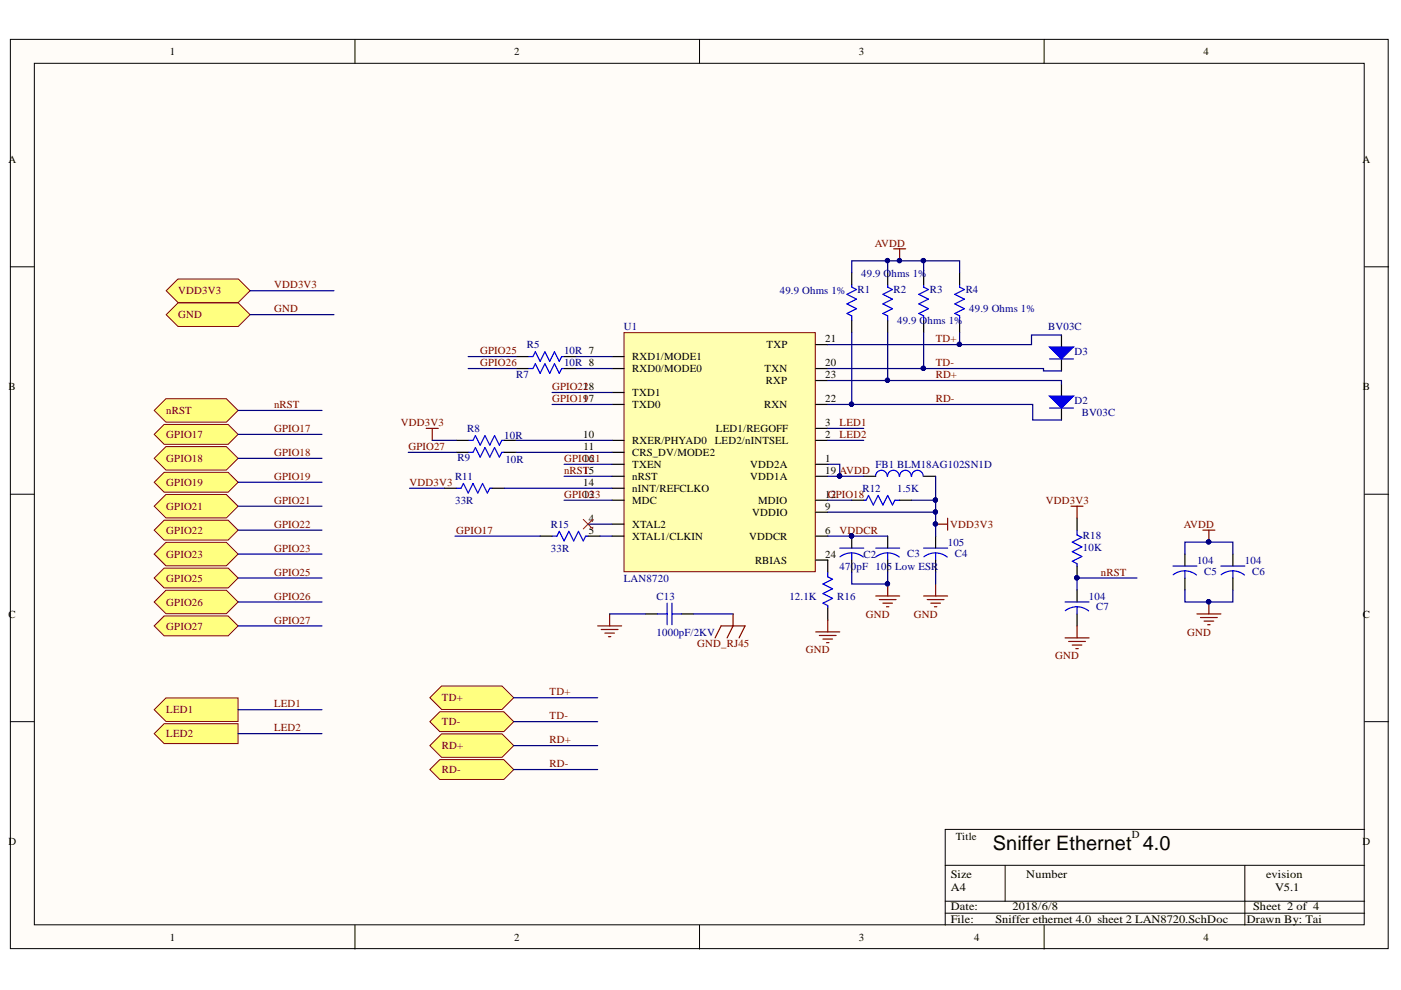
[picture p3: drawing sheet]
<svg xmlns="http://www.w3.org/2000/svg" width="297mm" height="210mm" viewBox="0 0 297 210" stroke-linecap="round" stroke-linejoin="round" font-family="sans-serif">
<defs><g id="words">
<text font-size="4.2" x="210.5" y="180.2">Sniffer Ethernet 4.0</text>
<g font-size="2.4">
<text x="201.6" y="186.2">Size</text>
<text x="201.6" y="188.9">A4</text>
<text x="217.6" y="186.2">Number</text>
<text x="268.4" y="186.2">evision</text>
<text x="270.3" y="188.9">V5.1</text>
<text x="201.6" y="192.9">Date:</text>
<text x="201.6" y="195.6">File:</text>
<text x="211.1" y="195.6">Sniffer ethernet 4.0 sheet 2 LAN8720.SchDoc</text>
<text x="214.6" y="192.9">2018/6/8</text>
<text x="264.4" y="195.6">Drawn By: Tai</text>
<text x="265.7" y="192.9">Sheet 2 of 4</text>
</g>
<g font-size="2.3">
<text x="36" y="11.7">1</text>
<text x="109" y="11.7">2</text>
<text x="182.1" y="11.7">3</text>
<text x="255.1" y="11.7">4</text>
<text x="1.8" y="34.5">A</text>
<text x="288.9" y="34.5">A</text>
<text x="134" y="76.4">RXD1/MODE1</text>
<text x="162.5" y="73.8">TXP</text>
<text x="175" y="77.6">20</text>
<text x="175" y="72.6">21</text>
<text x="1.8" y="82.7">B</text>
<text x="134" y="78.9">RXD0/MODE0</text>
<text x="134" y="84">TXD1</text>
<text x="162.1" y="78.9">TXN</text>
<text x="162.4" y="81.4">RXP</text>
<text x="175" y="80.2">23</text>
<text x="289" y="82.7">B</text>
<text x="134" y="86.5">TXD0</text>
<text x="162" y="86.5">RXN</text>
<text x="175" y="85.2">22</text>
<text x="123.6" y="92.8">10</text>
<text x="123.7" y="95.4">11</text>
<text x="134" y="94.1">RXER/PHYAD0</text>
<text x="151.5" y="94.1">LED2/nINTSEL</text>
<text x="151.8" y="91.6">LED1/REGOFF</text>
<text x="175" y="92.8">2</text>
<text x="175" y="90.3">3</text>
<text x="123.6" y="100.4">15</text>
<text x="123.6" y="97.9">16</text>
<text x="134" y="96.6">CRS_DV/MODE2</text>
<text x="134" y="101.7">nRST</text>
<text x="134" y="99.2">TXEN</text>
<text x="159.1" y="99.2">VDD2A</text>
<text x="159.1" y="101.7">VDD1A</text>
<text x="175" y="97.9">1</text>
<text x="175" y="100.4">19 AVDD</text>
<text x="123.6" y="105.6">13</text>
<text x="123.6" y="103">14</text>
<text x="134" y="106.9">MDC</text>
<text x="134" y="104.3">nINT/REFCLKO</text>
<text x="160.8" y="106.9">MDIO</text>
<text x="175" y="105.6">1G2PIO18</text>
<text x="124.8" y="110.7">4</text>
<text x="124.8" y="113.2">5</text>
<text x="134" y="111.9">XTAL2</text>
<text x="159.5" y="109.4">VDDIO</text>
<text x="175" y="108.1">9</text>
<text x="175" y="113.2">6</text>
<text x="134" y="114.5">XTAL1/CLKIN</text>
<text x="158.8" y="114.5">VDDCR</text>
<text x="160.1" y="119.5">RBIAS</text>
<text x="175" y="118.3">24</text>
<text x="1.8" y="130.9">C</text>
<text x="289" y="130.9">C</text>
<text x="1.8" y="179.2">D</text>
<text x="202.7" y="178.1">Title</text>
<text x="240" y="177.7">D</text>
<text x="288.9" y="179.2">D</text>
<text x="36" y="199.5">1</text>
<text x="109" y="199.5">2</text>
<text x="182.1" y="199.5">3</text>
<text x="206.5" y="199.5">4</text>
<text x="255.1" y="199.5">4</text>
</g>
<g font-size="2.3" fill="#800000">
<text x="185.5" y="52.3">AVDD</text>
<text x="37.8" y="62.4">VDD3V3</text>
<text x="58.1" y="61.2">VDD3V3</text>
<text x="37.8" y="67.5">GND</text>
<text x="58.1" y="66.2">GND</text>
<text x="101.8" y="75.1">GPIO25</text>
<text x="101.8" y="77.6">GPIO26</text>
<text x="198.4" y="72.6">TD+</text>
<text x="198.4" y="77.6">TD-</text>
<text x="117" y="82.7">GPIO21</text>
<text x="123.7" y="82.7">28</text>
<text x="198.4" y="80.2">RD+</text>
<text x="35.3" y="87.8">nRST</text>
<text x="58.1" y="86.5">nRST</text>
<text x="117" y="85.2">GPIO11</text>
<text x="123.7" y="85.2">97</text>
<text x="198.4" y="85.2">RD-</text>
<text x="35.3" y="92.8">GPIO17</text>
<text x="58.1" y="91.6">GPIO17</text>
<text x="85" y="90.3">VDD3V3</text>
<text x="86.6" y="95.4">GPIO27</text>
<text x="178" y="90.3">LED1</text>
<text x="178" y="92.8">LED2</text>
<text x="35.3" y="97.9">GPIO18</text>
<text x="58.1" y="96.6">GPIO18</text>
<text x="58.1" y="101.7">GPIO19</text>
<text x="119.6" y="100.4">nRST</text>
<text x="119.6" y="97.9">GPIO21</text>
<text x="35.3" y="103">GPIO19</text>
<text x="58.1" y="106.9">GPIO21</text>
<text x="86.9" y="103">VDD3V3</text>
<text x="119.6" y="105.6">GPIO23</text>
<text x="221.7" y="106.9">VDD3V3</text>
<text x="35.3" y="108.1">GPIO21</text>
<text x="35.3" y="113.2">GPIO22</text>
<text x="58.1" y="111.9">GPIO22</text>
<text x="96.7" y="113.2">GPIO17</text>
<text x="178" y="113.2">VDDCR</text>
<text x="201.4" y="111.9">VDD3V3</text>
<text x="251" y="111.9">AVDD</text>
<text x="35.3" y="118.3">GPIO23</text>
<text x="58.1" y="117">GPIO23</text>
<text x="35.3" y="123.3">GPIO25</text>
<text x="58.1" y="122.1">GPIO25</text>
<text x="233.4" y="122.1">nRST</text>
<text x="35.3" y="128.4">GPIO26</text>
<text x="58.1" y="127.1">GPIO26</text>
<text x="183.6" y="130.9">GND</text>
<text x="193.8" y="130.9">GND</text>
<text x="35.3" y="133.5">GPIO27</text>
<text x="58.1" y="132.2">GPIO27</text>
<text x="147.8" y="137.3">GND_RJ45</text>
<text x="251.7" y="134.7">GND</text>
<text x="170.8" y="138.5">GND</text>
<text x="223.7" y="139.8">GND</text>
<text x="58.1" y="150">LED1</text>
<text x="93.7" y="148.7">TD+</text>
<text x="116.5" y="147.4">TD+</text>
<text x="35.3" y="151.2">LED1</text>
<text x="58.1" y="155">LED2</text>
<text x="93.7" y="153.8">TD-</text>
<text x="116.5" y="152.5">TD-</text>
<text x="35.3" y="156.3">LED2</text>
<text x="93.7" y="158.8">RD+</text>
<text x="116.5" y="157.6">RD+</text>
<text x="93.7" y="164">RD-</text>
<text x="116.5" y="162.6">RD-</text>
</g>
<g font-size="2.3" fill="#000080">
<text x="182.6" y="58.6">49.9 Ohms 1%</text>
<text x="165.3" y="62.4">49.9 Ohms 1%</text>
<text x="181.8" y="62.2">R1</text>
<text x="189.4" y="62.2">R2</text>
<text x="197.1" y="62.2">R3</text>
<text x="204.7" y="62.2">R4</text>
<text x="132.3" y="70">U1</text>
<text x="190.2" y="68.8">49.9 Ohms 1%</text>
<text x="205.5" y="66.2">49.9 Ohms 1%</text>
<text x="222.3" y="70">BV03C</text>
<text x="111.7" y="73.8">R5</text>
<text x="119.6" y="75.1">10R 7</text>
<text x="119.6" y="77.6">10R 8</text>
<text x="227.8" y="75.4">D3</text>
<text x="109.4" y="80.2">R7</text>
<text x="227.8" y="85.7">D2</text>
<text x="229.4" y="88.3">BV03C</text>
<text x="99" y="91.6">R8</text>
<text x="106.9" y="93.1">10R</text>
<text x="96.5" y="101.7">R11</text>
<text x="97" y="97.7">R9</text>
<text x="107.2" y="98.2">10R</text>
<text x="185.6" y="99.2">FB1 BLM18AG102SN1D</text>
<text x="96.5" y="106.9">33R</text>
<text x="182.8" y="104.3">R12</text>
<text x="190.2" y="104.3">1.5K</text>
<text x="116.8" y="111.9">R15</text>
<text x="116.8" y="117">33R</text>
<text x="183.1" y="118.3">C2</text>
<text x="192.3" y="118">C3</text>
<text x="200.9" y="115.7">105</text>
<text x="202.5" y="118">C4</text>
<text x="229.6" y="114.2">R18</text>
<text x="229.6" y="116.8">10K</text>
<text x="253.8" y="119.5">104</text>
<text x="263.9" y="119.5">104</text>
<text x="132.3" y="123.3">LAN8720</text>
<text x="178" y="120.8">470pF 105 Low ESR</text>
<text x="255.3" y="121.8">C5</text>
<text x="265.5" y="121.8">C6</text>
<text x="139.2" y="127.1">C13</text>
<text x="167.4" y="127.1">12.1K</text>
<text x="177.5" y="127.1">R16</text>
<text x="230.9" y="127.1">104</text>
<text x="232.4" y="129.4">C7</text>
<text x="139.2" y="134.7">1000pF/2KV</text>
</g>
</g></defs>
<g fill="#fffcf8" stroke="#000" stroke-width=".21">
<path d="M2.2 8.3h292.1v192.8h-292.1z"/>
<path d="M7.3 13.4h281.9v182.7h-281.9z"/>
</g>
<g fill="none" stroke="#000" stroke-width=".21">
<path d="M75.3 8.3v5.1M148.3 8.3v5.1M221.4 8.3v5.1M2.2 56.6h5.1M289.3 56.6h5.1M2.2 104.8h5.1M289.3 104.8h5.1M2.2 153h5.1M289.3 153h5.1M289.3 175.9h-88.9v20.3M75.3 196.2v5M148.3 196.2v5"/>
<path d="M200.4 183.5h88.9M200.4 191.1h88.9M200.4 193.6h88.9M213.1 183.5v7.6M221.4 196.2v5M263.9 183.5v12.7"/>
</g>
<path d="M132.3 70.5h40.6v50.7h-40.6z" fill="#ffffb0" stroke="#800000" stroke-width=".21"/>
<g fill="none" stroke="#000" stroke-width=".25">
<path d="M180.6 57.8v2.6M188.2 57.8v2.6M195.8 57.8v2.6M203.5 57.8v2.6M109.4 75.6h2.6M109.4 78.1h2.6M119.6 75.6h2.5M119.6 78.1h2.5M129.8 75.6h2.5M129.8 78.1h2.5M173 78.1h2.5M173 73.1h2.5"/>
<path d="M180.6 68v2.5M188.2 68v2.5M195.8 68v2.5M203.5 68v2.5M225.1 71v2.6M225.1 76.1v2.5M96.7 93.4h2.6M96.7 95.9h2.6M106.9 93.4h2.5M106.9 95.9h2.5M129.8 98.4h2.5M129.8 93.4h2.5"/>
<path d="M129.8 95.9h2.5M129.8 85.8h2.5M129.8 83.2h2.5M173 98.4h2.5M173 93.4h2.5M173 90.8h2.5M173 85.8h2.5M173 80.7h2.5M94.2 103.5h2.5M104.4 103.5h2.5M114.5 113.7h2.6M124.7 113.7h2.5"/>
<path d="M129.8 111.1h2.5M129.8 113.7h2.5M129.8 106.1h2.5M129.8 103.5h2.5M129.8 101h2.5M173 113.7h2.5M173 108.6h2.5M173 106.1h2.5M173 101h2.5M173 118.7h2.5v2.6M180.6 106.1h2.5M180.6 113.7v2.5"/>
<path d="M180.6 118.7v2.6M183.1 101h2.6M188.2 113.7v2.5M188.2 118.7v2.6M190.7 106.1h2.6M195.8 101h2.6M198.4 113.7v2.5M198.4 118.7v2.6M136.9 130.2h2.5M144.5 130.2h2.5M175.5 128.9v2.5"/>
</g>
<g fill="none" stroke="#00f" stroke-width=".25">
<path d="M112 75.6h1l.5-1 1 2 1-2 1 2 1.1-2 1 2 .5-1h.5M112 78.1h1l.5-1 1 2.1 1-2.1 1 2.1 1.1-2.1 1 2.1 .5-1.1h.5M180.6 60.4v.5l1 .5-2 1 2 1-2 1 2 1.1-2 1 1 .5v1M188.2 60.4v.5l1 .5-2 1 2 1-2 1 2 1.1-2 1 1 .5v1M195.8 60.4v.5l1 .5-2 1 2 1-2 1 2 1.1-2 1 1 .5v1M203.5 60.4v.5l1 .5-2.1 1 2.1 1-2.1 1 2.1 1.1-2.1 1 1.1 .5v1M99.3 95.9h1l.5-1 1 2 1-2 1 2 1.1-2 1 2 .5-1h.5M99.3 93.4h1l.5-1 1 2 1-2 1 2 1.1-2 1 2 .5-1h.5M96.7 103.5h1l.6-1 1 2 1-2 1 2 1-2 1 2 .5-1h.6M117.1 113.7h1l.5-1 1 2 1-2 1 2 1-2 1.1 2 .5-1h.5M178 116.2h5.1M180.6 117.2l1.5 .4 .9 .5"/>
<path d="M180.6 117.2l-1.1 .2-1.4 .7M180.6 117.2v1.5M183.1 106.1h.5l.5-1.1 1.1 2.1 1-2.1 1 2.1 1-2.1 1 2.1 .5-1h1M185.7 116.2h5M188.1 101a1.23 1.23 0 0 0-1.2-1.3 1.23 1.23 0 0 0-1.3 1.3M188.2 117.2l1.1 .2 1.4 .7M188.2 117.2l-1.1 .2-1.4 .7M188.2 117.2v1.5M190.6 101a1.23 1.23 0 0 0-1.2-1.3 1.23 1.23 0 0 0-1.2 1.3M193.2 101a1.22 1.22 0 0 0-1.2-1.3 1.22 1.22 0 0 0-1.3 1.3M195.7 101a1.22 1.22 0 0 0-1.2-1.3 1.22 1.22 0 0 0-1.2 1.3M195.8 116.2h5.1"/>
<path d="M198.4 117.2l1 .2 1.4 .7M198.4 117.2l-1.1 .2-1.4 .7M198.4 117.2v1.5M139.4 130.2h2.1M141.5 127.9v4.6M142.5 130.2h2M142.5 127.9v4.6M175.5 121.3v1l1 .5-2 1 2 1-2 1.1 2 1-2 1 1 .5v.5"/>
</g>
<g fill="none" stroke="#800000" stroke-width=".25">
<path d="M189.5 52.8h2.5M190.7 52.8v2.5M90.4 90.8h2.5M91.6 90.8v2.6M198.4 111.1h2.5M200.9 109.9v2.5M126.7 132.7h5.1M127.5 133.5h3.5M128.2 134.2h2.1M129 135h.5M129.3 130.2v2.5M151.6 135.2l1.3-2.5h5.1l-1.3 2.5"/>
<path d="M155.4 130.2v2.5l-1.2 2.5M173 134h5M173.7 134.7h3.6M174.5 135.5h2M175.2 136.3h.6M175.5 131.4v2.6M185.7 126.4h5M186.4 127.1h3.6M187.2 127.9h2M188 128.6h.5M188.2 123.8v2.6M195.8 126.4h5.1"/>
<path d="M196.6 127.1h3.5M197.4 127.9h2M198.1 128.6h.5M198.4 123.8v2.6"/>
</g>
<g fill="#000080" stroke="#000080" stroke-width=".21">
<circle cx="190.7" cy="55.2" r=".46"/>
<circle cx="178" cy="100.9" r=".46"/>
<circle cx="198.3" cy="111.1" r=".46"/>
<circle cx="180.5" cy="113.6" r=".46"/>
<circle cx="188.2" cy="123.8" r=".46"/>
</g>
<path d="M123.7 110.1l2 2M125.7 110.1l-2 2" fill="none" stroke="#f00" stroke-width=".21"/>
<path d="M222.5 73.6h5.1l-2.5 2.5z" fill="#00f"/>
<path d="M222.5 73.6h5.1l-2.5 2.5zM222.5 76.1h5.1" fill="none" stroke="#00f" stroke-width=".25"/>
<path d="M225.1 81.4v2.6M225.1 86.5v2.6" fill="none" stroke="#000" stroke-width=".25"/>
<path d="M222.5 84h5.1l-2.5 2.5z" fill="#00f"/>
<g fill="none" stroke="#00f" stroke-width=".25">
<path d="M222.5 84h5.1l-2.5 2.5zM222.5 86.5h5.1M228.4 112.4v1l1 .5-2.1 1 2.1 1.1-2.1 1 2.1 1-2.1 1 1.1 .5v.5M225.8 127.6h5.1M228.4 128.6l1 .2 1.4 .7M228.4 128.6l-1.1 .2-1.4 .7M228.4 128.6v1.6M248.7 120h5.1M251.2 121l1.6 .4 .9 .5M251.2 121l-1.5 .3-1 .6M251.2 121v1.6M258.8 120h5.1"/>
<path d="M261.4 121l1 .2 1.4 .7M261.4 121l-1.6 .3-.9 .6M261.4 121v1.6"/>
</g>
<g fill="none" stroke="#800000" stroke-width=".25">
<path d="M227.1 107.3h2.5M228.4 107.3v2.6M255 112.4h2.6M256.3 112.4v2.5M225.8 135.2h5.1M226.6 136h3.5M227.3 136.8h2.1M228.1 137.5h.5M228.4 132.7v2.5M253.8 130.2h5M254.5 130.9h3.6M255.3 131.7h2"/>
<path d="M256.1 132.5h.5M256.3 127.6v2.6"/>
</g>
<g fill="#000080" stroke="#000080" stroke-width=".21">
<circle cx="256.3" cy="114.9" r=".46"/>
<circle cx="256.3" cy="127.6" r=".46"/>
<circle cx="228.3" cy="122.5" r=".46"/>
</g>
<path d="M228.4 109.9v2.5M251.2 117.5v2.5M261.4 117.5v2.5M228.4 120v2.6M228.4 125.1v2.5M228.4 130.2v2.5M251.2 122.6v2.5M261.4 122.6v2.5" fill="none" stroke="#000" stroke-width=".25"/>
<g fill="#ffff80" stroke="#800000" stroke-width=".21">
<path d="M32.7 87l2.5-2.5h12.8l2.5 2.5-2.5 2.5h-12.8z" fill-rule="evenodd"/>
<path d="M32.7 92.1l2.1-2.1h13.6l2.1 2.1-2.1 2.1h-13.6z" fill-rule="evenodd"/>
<path d="M32.7 97.2l2.5-2.5h12.8l2.5 2.5-2.5 2.5h-12.8z" fill-rule="evenodd"/>
<path d="M32.7 102.3l2.1-2.2h13.6l2.1 2.2-2.1 2.1h-13.6z" fill-rule="evenodd"/>
<path d="M32.7 107.3l2.5-2.5h12.8l2.5 2.5-2.5 2.5h-12.8z" fill-rule="evenodd"/>
<path d="M32.7 112.4l2.1-2.1h13.6l2.1 2.1-2.1 2.1h-13.6z" fill-rule="evenodd"/>
<path d="M32.7 117.5l2.5-2.5h12.8l2.5 2.5-2.5 2.5h-12.8z" fill-rule="evenodd"/>
<path d="M32.7 122.6l2.1-2.2h13.6l2.1 2.2-2.1 2.1h-13.6z" fill-rule="evenodd"/>
<path d="M32.7 127.6l2.5-2.5h12.8l2.5 2.5-2.5 2.5h-12.8z" fill-rule="evenodd"/>
<path d="M32.7 132.7l2.1-2.1h13.6l2.1 2.1-2.1 2.1h-13.6z" fill-rule="evenodd"/>
<path d="M35.2 61.6l2.5-2.4h12.8l2.5 2.4-2.5 2.5h-12.8z" fill-rule="evenodd"/>
<path d="M35.2 66.7l2.5-2.5h12.8l2.5 2.5-2.5 2.5h-12.8z" fill-rule="evenodd"/>
</g>
<g fill="none" stroke="#000080" stroke-width=".25">
<path d="M180.6 57.8v-2.5h22.9v2.5M188.2 55.3v2.5M195.8 55.3v2.5M53 61.6h17.8M53 66.7h17.8M99.3 75.6h10.1M99.3 78.1h10.1M122.1 75.6h7.7M122.1 78.1h7.7M175.5 78.1h45.7v.5h3.9M180.6 70.5v15.3M188.2 70.5v10.2"/>
<path d="M195.8 70.5v7.6M203.5 70.5v2.6M225.1 71h-6.4v2.1h-43.2M50.5 87h17.8M50.5 92.1h17.8M50.5 97.2h17.8M86.6 95.9h10.1M91.6 93.4h5.1M109.4 93.4h20.4M109.4 95.9h20.4M117.1 83.2h12.7M117.1 85.8h12.7"/>
<path d="M119.6 98.4h10.2M175.5 98.4h2.5v2.6h-2.5M175.5 85.8h43.5v3.3h6.1M175.5 80.7h49.6v.7M175.5 90.8h7.6M175.5 93.4h7.6M50.5 102.3h17.8M50.5 107.3h17.8M50.5 112.4h17.8M50.5 117.5h17.8M86.8 103.5h7.4M96.5 113.7h18"/>
<path d="M106.9 103.5h22.9M119.6 101h10.2M119.6 106.1h10.2M124.7 111.1h5.1M127.2 113.7h2.6M175.5 113.7h12.7M175.5 106.1h5.1M175.5 108.6h22.9M178 101h5.1M193.3 106.1h5.1M198.4 101v12.7M251.2 117.5v-2.6h10.2v2.6"/>
<path d="M50.5 122.6h17.8M50.5 127.6h17.8M50.5 132.7h17.8M129.3 130.2h7.6M147 130.2h8.4M180.6 121.3v2.5h7.6v-2.5M198.4 121.3v2.5M241.1 122.6h-12.7v2.5M251.2 125.1v2.5h10.2v-2.5"/>
</g>
<g fill="#000080" stroke="#000080" stroke-width=".21">
<circle cx="203.4" cy="73" r=".46"/>
<circle cx="195.8" cy="78.1" r=".46"/>
<circle cx="188.2" cy="80.6" r=".46"/>
<circle cx="180.5" cy="85.7" r=".46"/>
<circle cx="195.8" cy="55.2" r=".46"/>
<circle cx="188.2" cy="55.2" r=".46"/>
<circle cx="178" cy="100.9" r=".46"/>
<circle cx="198.3" cy="106" r=".46"/>
<circle cx="198.3" cy="108.5" r=".46"/>
<circle cx="180.5" cy="113.6" r=".46"/>
<circle cx="188.2" cy="123.8" r=".46"/>
<circle cx="190.7" cy="55.2" r=".46"/>
<circle cx="198.3" cy="111.1" r=".46"/>
<circle cx="256.3" cy="127.6" r=".46"/>
<circle cx="256.3" cy="114.9" r=".46"/>
<circle cx="228.3" cy="122.5" r=".46"/>
</g>
<g fill="#ffff80" stroke="#800000" stroke-width=".21">
<path d="M32.7 150.5l2.5-2.5h15.3v5h-15.3z" fill-rule="evenodd"/>
<path d="M32.7 155.5l2.1-2.1h15.7v4.3h-15.7z" fill-rule="evenodd"/>
</g>
<path d="M50.5 150.5h17.8M50.5 155.5h17.8" fill="none" stroke="#000080" stroke-width=".25"/>
<g fill="#ffff80" stroke="#800000" stroke-width=".21">
<path d="M91.1 147.9l2.5-2.5h12.8l2.5 2.5-2.5 2.5h-12.8z" fill-rule="evenodd"/>
<path d="M91.1 153l2.1-2.1h13.6l2.1 2.1-2.1 2.1h-13.6z" fill-rule="evenodd"/>
<path d="M91.1 158.1l2.5-2.5h12.8l2.5 2.5-2.5 2.5h-12.8z" fill-rule="evenodd"/>
<path d="M91.1 163.2l2.1-2.1h13.6l2.1 2.1-2.1 2.1h-13.6z" fill-rule="evenodd"/>
</g>
<path d="M108.9 147.9h17.8M108.9 153h17.8M108.9 158.1h17.8M108.9 163.2h17.8" fill="none" stroke="#000080" stroke-width=".25"/>
<use href="#words"/>
</svg>
